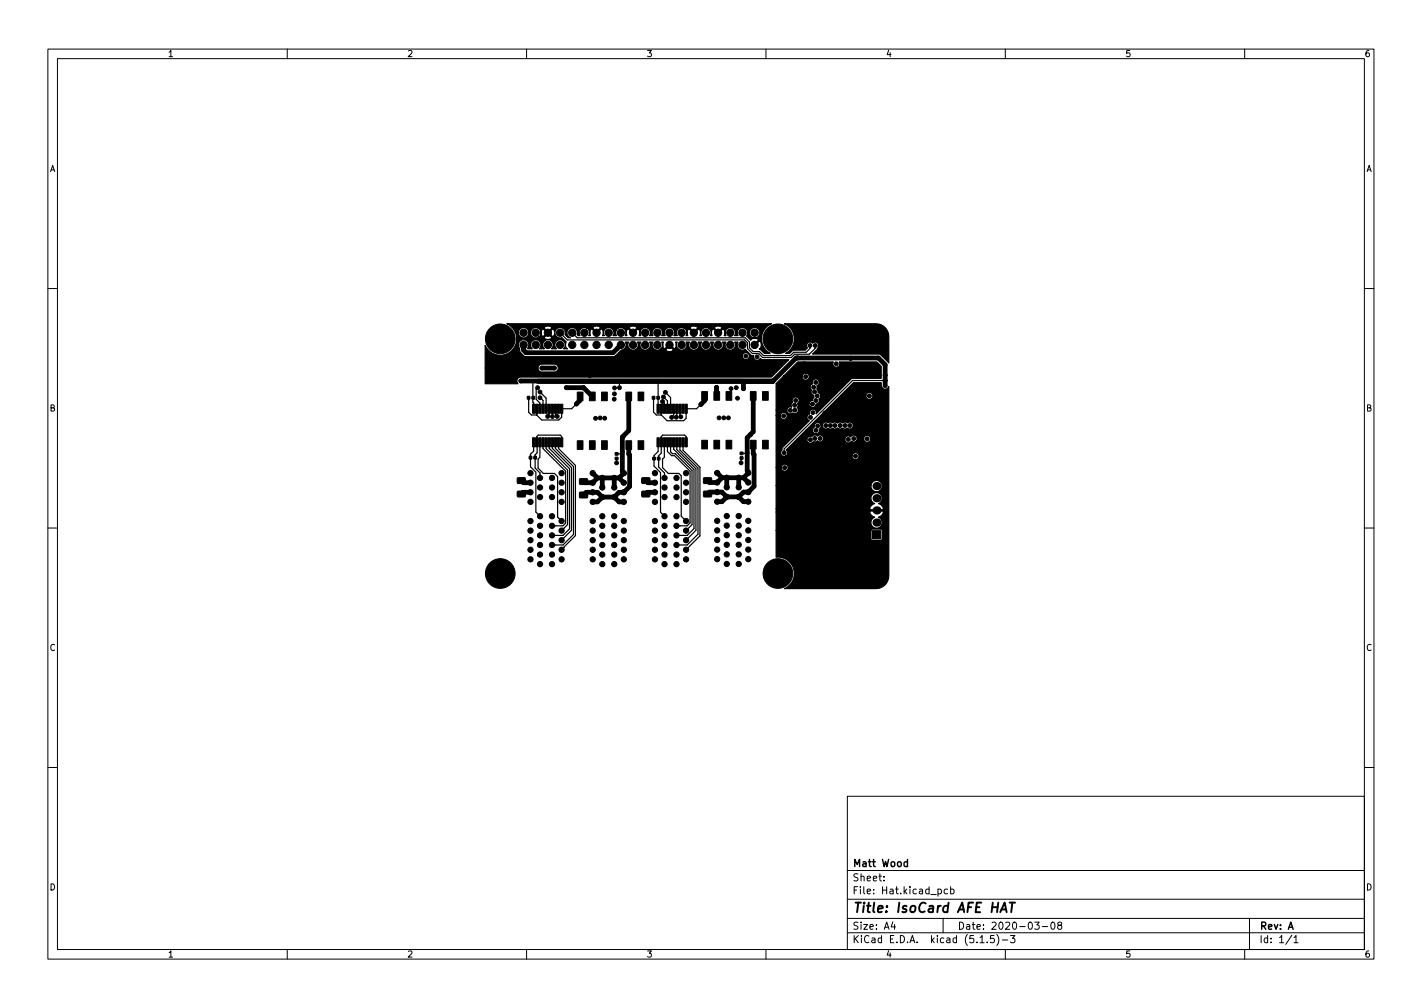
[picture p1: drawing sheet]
<svg xmlns="http://www.w3.org/2000/svg" width="297mm" height="210mm" viewBox="0 0 297 210" stroke-linecap="round" stroke-linejoin="round" font-family="sans-serif">
<defs><g id="words">
<text font-size="2.8" x="178" y="190.6">Title: IsoCard AFE HAT</text>
<g font-size="2.1">
<text x="178" y="184">Sheet:</text>
<text x="178" y="181">Matt Wood</text>
<text x="178" y="186.7">File: Hat.kicad_pcb</text>
<text x="178" y="196.9">KiCad E.D.A. kicad (5.1.5)-3</text>
<text x="178" y="194.1">Size: A4</text>
<text x="200" y="194.1">Date: 2020-03-08</text>
<text x="263" y="194.1">Rev: A</text>
<text x="263" y="196.9">Id: 1/1</text>
</g>
<g font-size="1.8">
<text x="35" y="11.9">1</text>
<text x="85" y="11.9">2</text>
<text x="135" y="11.9">3</text>
<text x="185" y="11.9">4</text>
<text x="235" y="11.9">5</text>
<text x="285" y="11.9">6</text>
<text x="10.3" y="35.9">A</text>
<text x="285.3" y="35.9">A</text>
<text x="10.3" y="85.9">B</text>
<text x="285.3" y="85.9">B</text>
<text x="10.3" y="135.9">C</text>
<text x="285.3" y="135.9">C</text>
<text x="10.3" y="185.9">D</text>
<text x="285.3" y="185.9">D</text>
<text x="35" y="199.9">1</text>
<text x="85" y="199.9">2</text>
<text x="135" y="199.9">3</text>
<text x="185" y="199.9">4</text>
<text x="235" y="199.9">5</text>
<text x="285" y="199.9">6</text>
</g>
</g></defs>
<g fill="none" stroke="#000" stroke-width=".21">
<path d="M10 10.2h277v190.1h-277zM12 12.2h273v186.1h-273zM60 10.2v2M110 10.2v2M160 10.2v2M210 10.2v2M260 10.2v2M10 60.2h2M285 60.2h2M10 110.2h2M285 110.2h2M10 160.2h2"/>
<path d="M177 166.3h108v32h-108zM285 160.2h2M60 198.3v2M110 198.3v2M160 198.3v2M177 194.8h108M177 191.8h108M177 187.8h108M177 181.8h108M184.6 183.8v.1M184.6 183v.1M186.5 192.5l-.4 1h1"/>
<path d="M186.9 193v1M195.9 185.7l.5-.1 .2 .3-.1 .7h-.6M197 191.8v3M197.9 185.7l-.4-.1-.3 .3 .2 .7h.5M198.6 185.7l.4-.1 .3 .3-.2 .7h-.5M198.6 185.1v1.5M204.7 196.8h.9M206.2 196.7v.1M207.6 195.3h-.7v.7l.2-.1 .5 .1 .1 .2-.1 .5-.2 .1-.5-.1M208.2 195.1a1.72 1.72 0 0 1 0 2.3M209.4 196.3h1.1M210 198.3v2"/>
<path d="M211.1 195.3h.9l-.5 .6 .4 .1v.7l-.2 .1-.6-.1M216.1 192.5h1l-.5 .6 .4 .1v.7l-.2 .1-.7-.1M217.7 193.5h1.2M219.6 192.7l.3-.2a.8 .8 0 0 1 .5 .8 .8 .8 0 0 1-.5 .7l-.3-.1-.1-.4zM221.2 193.2l-.3-.3 .1-.2 .2-.2 .4 .1 .2 .2-.1 .2-.6 .2-.2 .3 .1 .4 .2 .1h.3l.3-.3-.1-.4-.2-.1M260 198.3v2M261 191.8v6.5M269.9 195.3l-1.3 1.9M270.3 195.8l.4-.5v1.5M270.3 196.8h.8"/>
</g>
<path d="M208.9 190.5l1-2 .4 2M209.2 189.9h1M210.9 188.5h1.1M211.5 188.5l-.3 2" fill="none" stroke="#000" stroke-width=".4"/>
<path d="M189.6 179.4v1.5M189.6 180l-.5-.1-.3 .3 .2 .7h.6" fill="none" stroke="#000" stroke-width=".3"/>
<g fill="#000" stroke="#000" stroke-width=".21">
<path d="M108.1 99.8h1.6v1.1h-1.6zM110.2 82.8h.5v.5h-.5zM110.6 95.3h.5v.5h-.5zM111.2 91.4h.5v1.9h-.5zM111.2 84.4h.5v1.9h-.5zM111.1 82.8h.5v.5h-.5zM111.9 91.4h.5v1.9h-.5zM111.9 84.4h.5v1.9h-.5zM111.5 95.3h.5v.5h-.5zM112.5 91.4h.5v1.9h-.5zM112.5 84.4h.5v1.9h-.5zM113.2 91.4h.5v1.9h-.5z"/>
<path d="M113.2 84.4h.5v1.9h-.5zM113.8 91.4h.5v1.9h-.5zM113.8 84.4h.5v1.9h-.5zM114.5 91.4h.5v1.9h-.5zM114.5 84.4h.5v1.9h-.5zM115.1 91.4h.5v1.9h-.5zM115.1 84.4h.5v1.9h-.5zM115.8 91.4h.5v1.9h-.5zM115.8 84.4h.5v1.9h-.5zM116.4 91.4h.5v1.9h-.5zM116.4 84.4h.5v1.9h-.5zM117.1 91.4h.5v1.9h-.5z"/>
<path d="M117.1 84.4h.5v1.9h-.5zM120.6 92h1.2v1.8h-1.2zM120.6 81.9h1.2v1.8h-1.2zM121.1 100h1.6v1.1h-1.6zM123.1 92h1.2v1.8h-1.2zM123.1 81.9h1.2v1.8h-1.2zM125.7 92h1.2v1.8h-1.2zM125.7 81.9h1.2v1.8h-1.2zM128.5 94.5h.6v.5h-.6zM128.5 95.5h.6v.5h-.6zM130.7 92h1.2v1.8h-1.2zM130.7 81.9h1.2v1.8h-1.2z"/>
<path d="M133.3 92h1.2v1.8h-1.2zM133.3 81.9h1.2v1.8h-1.2zM134.1 99.8h1.6v1.1h-1.6zM136.3 82.8h.5v.5h-.5zM136.4 95.5h.5v.5h-.5zM137.2 84.4h.5v1.9h-.5zM137.2 91.4h.5v1.9h-.5zM137.2 82.8h.5v.5h-.5zM137.3 95.5h.5v.5h-.5zM137.9 84.4h.5v1.9h-.5zM137.9 91.4h.5v1.9h-.5zM138.5 84.4h.5v1.9h-.5z"/>
<path d="M138.5 91.4h.5v1.9h-.5zM139.2 84.4h.5v1.9h-.5zM139.2 91.4h.5v1.9h-.5zM139.8 84.4h.5v1.9h-.5zM139.8 91.4h.5v1.9h-.5zM140.5 84.4h.5v1.9h-.5zM140.5 91.4h.5v1.9h-.5zM141.1 84.4h.5v1.9h-.5zM141.1 91.4h.5v1.9h-.5zM141.8 84.4h.5v1.9h-.5zM141.8 91.4h.5v1.9h-.5zM142.4 84.4h.5v1.9h-.5z"/>
<path d="M142.4 91.4h.5v1.9h-.5zM143.1 84.4h.5v1.9h-.5zM143.1 91.4h.5v1.9h-.5zM146.6 91.9h1.2v1.8h-1.2zM146.6 81.8h1.2v1.8h-1.2zM147 99.8h1.6v1.1h-1.6zM149.1 91.9h1.2v1.8h-1.2zM149.1 81.8h1.2v1.8h-1.2zM151.7 91.9h1.2v1.8h-1.2zM151.7 81.8h1.2v1.8h-1.2zM154.6 95.4h.6v.5h-.6zM154.6 94.4h.6v.5h-.6z"/>
<path d="M156.7 91.9h1.2v1.8h-1.2zM156.7 81.8h1.2v1.8h-1.2zM159.3 91.9h1.2v1.8h-1.2zM159.3 81.8h1.2v1.8h-1.2zM108.1 102.6h1.6v1.1h-1.6zM121.1 102.8h1.6v1.1h-1.6zM134.1 102.6h1.6v1.1h-1.6zM147 102.6h1.6v1.1h-1.6zM182.3 110.8h1.7v1.7h-1.7z"/>
<circle cx="103.4" cy="79.5" r=".4"/>
<circle cx="103.9" cy="74.9" r=".4"/>
<circle cx="104.5" cy="70.7" r="3.1"/>
<circle cx="108.8" cy="79.5" r=".4"/>
<circle cx="109.4" cy="69.5" r=".76"/>
<circle cx="109.4" cy="72" r=".76"/>
<circle cx="111.9" cy="72" r=".76"/>
<circle cx="111.9" cy="69.5" r=".76"/>
<circle cx="113.1" cy="75.3" r=".4"/>
<circle cx="113.2" cy="78.2" r=".4"/>
<circle cx="113.2" cy="76.8" r=".4"/>
<circle cx="114.5" cy="72" r=".76"/>
<circle cx="114.5" cy="69.5" r=".76"/>
<circle cx="115.8" cy="76.8" r=".4"/>
<circle cx="117" cy="72" r=".76"/>
<circle cx="117" cy="69.5" r=".76"/>
<circle cx="119.5" cy="72" r=".76"/>
<circle cx="119.5" cy="69.5" r=".76"/>
<circle cx="122.1" cy="72" r=".76"/>
<circle cx="122.1" cy="69.5" r=".76"/>
<circle cx="123.2" cy="78.4" r=".4"/>
<circle cx="124.6" cy="72" r=".76"/>
<circle cx="124.6" cy="69.5" r=".76"/>
<circle cx="127.2" cy="72" r=".76"/>
<circle cx="127.2" cy="69.5" r=".76"/>
<circle cx="129.7" cy="72" r=".76"/>
<circle cx="129.7" cy="69.5" r=".76"/>
<circle cx="132.2" cy="72" r=".76"/>
<circle cx="132.2" cy="69.5" r=".76"/>
<circle cx="134.8" cy="72" r=".76"/>
<circle cx="134.8" cy="69.5" r=".76"/>
<circle cx="137.3" cy="72" r=".76"/>
<circle cx="137.3" cy="69.5" r=".76"/>
<circle cx="139.9" cy="72" r=".76"/>
<circle cx="139.9" cy="69.5" r=".76"/>
<circle cx="142.4" cy="69.5" r=".76"/>
<circle cx="142.4" cy="72" r=".76"/>
<circle cx="144.9" cy="72" r=".76"/>
<circle cx="144.9" cy="69.5" r=".76"/>
<circle cx="147.5" cy="69.5" r=".76"/>
<circle cx="147.5" cy="72" r=".76"/>
<circle cx="150" cy="69.5" r=".76"/>
<circle cx="150" cy="72" r=".76"/>
<circle cx="152.6" cy="69.5" r=".76"/>
<circle cx="152.6" cy="72" r=".76"/>
<circle cx="155.1" cy="69.5" r=".76"/>
<circle cx="155.1" cy="72" r=".76"/>
<circle cx="155.8" cy="74.3" r=".4"/>
<circle cx="157.6" cy="72" r=".76"/>
<circle cx="157.6" cy="69.5" r=".76"/>
<circle cx="158.1" cy="74.5" r=".4"/>
<circle cx="162.5" cy="70.7" r="3.1"/>
<circle cx="166.6" cy="74.7" r=".4"/>
<circle cx="168" cy="75.9" r=".4"/>
<circle cx="168.3" cy="78.6" r=".4"/>
<circle cx="168.5" cy="77.5" r=".4"/>
<circle cx="169.2" cy="72.1" r=".4"/>
<circle cx="170.3" cy="72.1" r=".4"/>
<circle cx="170.4" cy="79.8" r=".4"/>
<circle cx="171.5" cy="79.7" r=".4"/>
<circle cx="172.1" cy="69.2" r=".4"/>
<circle cx="174.4" cy="79.5" r=".4"/>
<circle cx="174.7" cy="75.9" r=".4"/>
<circle cx="177.7" cy="74.8" r=".4"/>
<circle cx="183" cy="72.6" r=".4"/>
<circle cx="184.9" cy="78.3" r=".4"/>
<circle cx="184.9" cy="79.4" r=".4"/>
<circle cx="110.8" cy="98.8" r=".55"/>
<circle cx="112.3" cy="80.9" r=".4"/>
<circle cx="112.8" cy="81.8" r=".4"/>
<circle cx="112.8" cy="83" r=".4"/>
<circle cx="112.8" cy="99.8" r=".55"/>
<circle cx="114.4" cy="86.9" r=".4"/>
<circle cx="115.3" cy="99.8" r=".55"/>
<circle cx="115.4" cy="87" r=".4"/>
<circle cx="116.4" cy="86.9" r=".4"/>
<circle cx="117.3" cy="98.8" r=".55"/>
<circle cx="118.3" cy="80.9" r=".4"/>
<circle cx="120.4" cy="84.3" r=".4"/>
<circle cx="121.9" cy="80.9" r=".4"/>
<circle cx="123.8" cy="98.8" r=".55"/>
<circle cx="124.4" cy="87.3" r=".4"/>
<circle cx="125.4" cy="87.3" r=".4"/>
<circle cx="125.8" cy="99.8" r=".55"/>
<circle cx="126.3" cy="87.3" r=".4"/>
<circle cx="128.3" cy="83.3" r=".4"/>
<circle cx="128.3" cy="99.8" r=".55"/>
<circle cx="128.3" cy="82.2" r=".4"/>
<circle cx="128.4" cy="81" r=".4"/>
<circle cx="128.8" cy="96.6" r=".4"/>
<circle cx="129.4" cy="80.9" r=".4"/>
<circle cx="130.2" cy="91.2" r=".4"/>
<circle cx="130.3" cy="98.8" r=".55"/>
<circle cx="136.8" cy="98.8" r=".55"/>
<circle cx="138.4" cy="83.8" r=".4"/>
<circle cx="138.6" cy="82.9" r=".4"/>
<circle cx="138.8" cy="99.8" r=".55"/>
<circle cx="139" cy="81.9" r=".4"/>
<circle cx="140.3" cy="87.1" r=".4"/>
<circle cx="141.3" cy="87.1" r=".4"/>
<circle cx="141.3" cy="99.8" r=".55"/>
<circle cx="142.2" cy="87" r=".4"/>
<circle cx="143.3" cy="98.8" r=".55"/>
<circle cx="146.4" cy="84.4" r=".4"/>
<circle cx="149.7" cy="80.9" r=".4"/>
<circle cx="149.8" cy="98.7" r=".55"/>
<circle cx="150.2" cy="87.2" r=".4"/>
<circle cx="151.2" cy="87.2" r=".4"/>
<circle cx="151.8" cy="99.7" r=".55"/>
<circle cx="152.2" cy="87.2" r=".4"/>
<circle cx="152.7" cy="81.1" r=".4"/>
<circle cx="153.8" cy="80.9" r=".4"/>
<circle cx="154.1" cy="83.1" r=".4"/>
<circle cx="154.3" cy="99.7" r=".55"/>
<circle cx="154.8" cy="96.6" r=".4"/>
<circle cx="155.3" cy="81.2" r=".4"/>
<circle cx="156.3" cy="98.7" r=".55"/>
<circle cx="156.8" cy="90.7" r=".4"/>
<circle cx="163.7" cy="86.8" r=".4"/>
<circle cx="163.8" cy="94.5" r=".4"/>
<circle cx="163.9" cy="97.6" r=".4"/>
<circle cx="165.1" cy="85.7" r=".4"/>
<circle cx="165.1" cy="93.9" r=".4"/>
<circle cx="165.4" cy="87.8" r=".4"/>
<circle cx="166" cy="84.6" r=".4"/>
<circle cx="166.1" cy="85.6" r=".4"/>
<circle cx="166.2" cy="83.6" r=".4"/>
<circle cx="169.2" cy="85.2" r=".4"/>
<circle cx="169.3" cy="91.8" r=".4"/>
<circle cx="169.3" cy="87.1" r=".4"/>
<circle cx="169.7" cy="84.4" r=".4"/>
<circle cx="169.8" cy="86.1" r=".4"/>
<circle cx="170" cy="80.9" r=".4"/>
<circle cx="170.1" cy="81.8" r=".4"/>
<circle cx="170.2" cy="91.5" r=".4"/>
<circle cx="170.4" cy="83.6" r=".4"/>
<circle cx="170.4" cy="89.8" r=".4"/>
<circle cx="170.7" cy="82.7" r=".4"/>
<circle cx="170.8" cy="88.9" r=".4"/>
<circle cx="171.3" cy="91.5" r=".4"/>
<circle cx="171.5" cy="98.1" r=".4"/>
<circle cx="172.3" cy="86.2" r=".4"/>
<circle cx="172.5" cy="88.8" r=".4"/>
<circle cx="173.5" cy="88.9" r=".4"/>
<circle cx="174.4" cy="88.8" r=".4"/>
<circle cx="175.1" cy="98.1" r=".4"/>
<circle cx="175.5" cy="88.8" r=".4"/>
<circle cx="176" cy="91.7" r=".4"/>
<circle cx="176.5" cy="88.8" r=".4"/>
<circle cx="177.1" cy="84.6" r=".4"/>
<circle cx="177.2" cy="91.7" r=".4"/>
<circle cx="177.5" cy="88.8" r=".4"/>
<circle cx="178.3" cy="91.6" r=".4"/>
<circle cx="178.6" cy="99.5" r=".4"/>
<circle cx="178.7" cy="95.2" r=".4"/>
<circle cx="180" cy="90.8" r=".4"/>
<circle cx="180.6" cy="86.4" r=".4"/>
<circle cx="180.8" cy="80.5" r=".4"/>
<circle cx="181.1" cy="91.6" r=".4"/>
<circle cx="181.6" cy="82.6" r=".4"/>
<circle cx="184.9" cy="80.5" r=".4"/>
<circle cx="104.5" cy="119.7" r="3.1"/>
<circle cx="110.8" cy="116.8" r=".55"/>
<circle cx="110.8" cy="114.8" r=".55"/>
<circle cx="110.8" cy="112.8" r=".55"/>
<circle cx="110.8" cy="110.8" r=".55"/>
<circle cx="110.8" cy="100.8" r=".55"/>
<circle cx="110.8" cy="104.8" r=".55"/>
<circle cx="110.8" cy="108.8" r=".55"/>
<circle cx="110.8" cy="102.8" r=".55"/>
<circle cx="112.8" cy="113.8" r=".55"/>
<circle cx="112.8" cy="117.8" r=".55"/>
<circle cx="112.8" cy="115.8" r=".55"/>
<circle cx="112.8" cy="111.8" r=".55"/>
<circle cx="112.8" cy="101.8" r=".55"/>
<circle cx="112.8" cy="107.8" r=".55"/>
<circle cx="112.8" cy="103.8" r=".55"/>
<circle cx="112.8" cy="109.8" r=".55"/>
<circle cx="115.3" cy="115.8" r=".55"/>
<circle cx="115.3" cy="111.8" r=".55"/>
<circle cx="115.3" cy="117.8" r=".55"/>
<circle cx="115.3" cy="113.8" r=".55"/>
<circle cx="115.3" cy="101.8" r=".55"/>
<circle cx="115.3" cy="109.8" r=".55"/>
<circle cx="115.3" cy="107.8" r=".55"/>
<circle cx="115.3" cy="103.8" r=".55"/>
<circle cx="117.3" cy="112.8" r=".55"/>
<circle cx="117.3" cy="114.8" r=".55"/>
<circle cx="117.3" cy="116.8" r=".55"/>
<circle cx="117.3" cy="100.8" r=".55"/>
<circle cx="117.3" cy="110.8" r=".55"/>
<circle cx="117.3" cy="102.8" r=".55"/>
<circle cx="117.3" cy="108.8" r=".55"/>
<circle cx="117.3" cy="104.8" r=".55"/>
<circle cx="123.8" cy="114.8" r=".55"/>
<circle cx="123.8" cy="112.8" r=".55"/>
<circle cx="123.8" cy="116.8" r=".55"/>
<circle cx="123.8" cy="100.8" r=".55"/>
<circle cx="123.8" cy="110.8" r=".55"/>
<circle cx="123.8" cy="108.8" r=".55"/>
<circle cx="123.8" cy="102.8" r=".55"/>
<circle cx="123.8" cy="104.8" r=".55"/>
<circle cx="125.8" cy="115.8" r=".55"/>
<circle cx="125.8" cy="113.8" r=".55"/>
<circle cx="125.8" cy="117.8" r=".55"/>
<circle cx="125.8" cy="111.8" r=".55"/>
<circle cx="125.8" cy="101.8" r=".55"/>
<circle cx="125.8" cy="107.8" r=".55"/>
<circle cx="125.8" cy="103.8" r=".55"/>
<circle cx="125.8" cy="109.8" r=".55"/>
<circle cx="128.3" cy="115.8" r=".55"/>
<circle cx="128.3" cy="113.8" r=".55"/>
<circle cx="128.3" cy="117.8" r=".55"/>
<circle cx="128.3" cy="111.8" r=".55"/>
<circle cx="128.3" cy="101.8" r=".55"/>
<circle cx="128.3" cy="103.8" r=".55"/>
<circle cx="128.3" cy="109.8" r=".55"/>
<circle cx="128.3" cy="107.8" r=".55"/>
<circle cx="130.3" cy="116.8" r=".55"/>
<circle cx="130.3" cy="112.8" r=".55"/>
<circle cx="130.3" cy="114.8" r=".55"/>
<circle cx="130.3" cy="100.8" r=".55"/>
<circle cx="130.3" cy="110.8" r=".55"/>
<circle cx="130.3" cy="104.8" r=".55"/>
<circle cx="130.3" cy="108.8" r=".55"/>
<circle cx="130.3" cy="102.8" r=".55"/>
<circle cx="136.8" cy="116.8" r=".55"/>
<circle cx="136.8" cy="114.8" r=".55"/>
<circle cx="136.8" cy="112.8" r=".55"/>
<circle cx="136.8" cy="100.8" r=".55"/>
<circle cx="136.8" cy="110.8" r=".55"/>
<circle cx="136.8" cy="104.8" r=".55"/>
<circle cx="136.8" cy="108.8" r=".55"/>
<circle cx="136.8" cy="102.8" r=".55"/>
<circle cx="138.8" cy="117.8" r=".55"/>
<circle cx="138.8" cy="115.8" r=".55"/>
<circle cx="138.8" cy="111.8" r=".55"/>
<circle cx="138.8" cy="113.8" r=".55"/>
<circle cx="138.8" cy="101.8" r=".55"/>
<circle cx="138.8" cy="109.8" r=".55"/>
<circle cx="138.8" cy="107.8" r=".55"/>
<circle cx="138.8" cy="103.8" r=".55"/>
<circle cx="141.3" cy="111.8" r=".55"/>
<circle cx="141.3" cy="115.8" r=".55"/>
<circle cx="141.3" cy="113.8" r=".55"/>
<circle cx="141.3" cy="117.8" r=".55"/>
<circle cx="141.3" cy="101.8" r=".55"/>
<circle cx="141.3" cy="107.8" r=".55"/>
<circle cx="141.3" cy="109.8" r=".55"/>
<circle cx="141.3" cy="103.8" r=".55"/>
<circle cx="143.3" cy="116.8" r=".55"/>
<circle cx="143.3" cy="114.8" r=".55"/>
<circle cx="143.3" cy="112.8" r=".55"/>
<circle cx="143.3" cy="110.8" r=".55"/>
<circle cx="143.3" cy="100.8" r=".55"/>
<circle cx="143.3" cy="104.8" r=".55"/>
<circle cx="143.3" cy="102.8" r=".55"/>
<circle cx="143.3" cy="108.8" r=".55"/>
<circle cx="149.8" cy="116.7" r=".55"/>
<circle cx="149.8" cy="112.7" r=".55"/>
<circle cx="149.8" cy="104.7" r=".55"/>
<circle cx="149.8" cy="108.7" r=".55"/>
<circle cx="149.8" cy="114.7" r=".55"/>
<circle cx="149.8" cy="110.7" r=".55"/>
<circle cx="149.8" cy="102.7" r=".55"/>
<circle cx="149.8" cy="100.7" r=".55"/>
<circle cx="151.8" cy="111.7" r=".55"/>
<circle cx="151.8" cy="117.7" r=".55"/>
<circle cx="151.8" cy="107.7" r=".55"/>
<circle cx="151.8" cy="109.7" r=".55"/>
<circle cx="151.8" cy="113.7" r=".55"/>
<circle cx="151.8" cy="103.7" r=".55"/>
<circle cx="151.8" cy="115.7" r=".55"/>
<circle cx="151.8" cy="101.7" r=".55"/>
<circle cx="154.3" cy="107.7" r=".55"/>
<circle cx="154.3" cy="117.7" r=".55"/>
<circle cx="154.3" cy="111.7" r=".55"/>
<circle cx="154.3" cy="103.7" r=".55"/>
<circle cx="154.3" cy="115.7" r=".55"/>
<circle cx="154.3" cy="109.7" r=".55"/>
<circle cx="154.3" cy="113.7" r=".55"/>
<circle cx="154.3" cy="101.7" r=".55"/>
<circle cx="156.3" cy="116.7" r=".55"/>
<circle cx="156.3" cy="112.7" r=".55"/>
<circle cx="156.3" cy="110.7" r=".55"/>
<circle cx="156.3" cy="108.7" r=".55"/>
<circle cx="156.3" cy="104.7" r=".55"/>
<circle cx="156.3" cy="114.7" r=".55"/>
<circle cx="156.3" cy="102.7" r=".55"/>
<circle cx="156.3" cy="100.7" r=".55"/>
<circle cx="162.5" cy="119.7" r="3.1"/>
<circle cx="171.6" cy="113.1" r=".4"/>
<circle cx="175.3" cy="112.9" r=".4"/>
<circle cx="179" cy="113.1" r=".4"/>
</g>
<g fill="#000">
<circle cx="183.1" cy="104" r=".85"/>
<circle cx="183.1" cy="109.1" r=".85"/>
<circle cx="183.1" cy="101.5" r=".85"/>
<circle cx="183.1" cy="106.6" r=".85"/>
</g>
<g fill="none" stroke="#000" stroke-width=".25">
<path d="M112.4 79.6h-1.1v4.4l.2 .1v1.2M117 69.5l1.5 1.5h37l.6 .6v1.2l1.1 1h1.3l.8 .8h6l.7-.6h3.1l1.2-1.3v-.6M119.5 69.5l1.1 1h35.1l.8 .9v1.2l.8 .8h1.3l.9 .8h5.6l.7-.6h2.6l.8-.9v-.6M129.3 79.6l.1 1.3M137.4 79.6l.1 5.7M177.7 74.7v.1M184.9 79.4h-6.8l-14.3 14.3v.8M110.4 83v3.1l.6 .5h1.1M111.5 92.4v1.8l-.7 .6v2.7l1.1 1.1v8.3l.9 .9M112.3 80.9l-.3 .3v2.2l.8 .7v1.2M112.7 82.9l.7 .7v1.7M112.8 92.4v3.1l-.4 .3v1.9l1.1 1.1h2.3l.7 .7v8.5l.8 .8"/>
<path d="M112.8 81.8l1.3 1.3v2.2M113.4 92.4v1.2l4.7 4.8v10.8l-.5 .6h-2.3M114.1 92.4v1.3l4.5 4.4v11.4l-1.3 1.3M114.7 92.4v1.2l4.3 4.3v12.5l-1.4 1.4h-2.3M114.7 85.3v1.3l-.3 .3M115.3 85.4l.1-.1v1.7M115.4 92.4v1.2l4 4v13.1l-2.1 2.1M116 92.4v1.2l3.8 3.8v14.2l-2.2 2.2h-2.3M116 85.3v1.3l.4 .3M116.7 92.4v1.3l3.5 3.5v14.6l-2.9 3M117.3 92.4v-1.2l-.3-.4h-4.6l-.3 .4 .1 3.3-.4 .5v2.7l1 1.1v1M120.4 84.3l-1 1h-2.1v1.8l-.6 .6h-3.6l-1-1v-1.4"/>
<path d="M128.8 95.7v.9M130 94.3l-.4 .5h-.8M136.5 83v3.1l.6 .5h1M137.5 92.4v1.9l-.9 .8v2.2l1.4 1.4v8.3l.8 .8M138.1 85.3v1.3M138.4 83.8l.4 .4v1.1M138.6 82.9l.8 .8v1.6M138.8 92.4v3.1l-.4 .3v1.8l1.2 1.2h2.2l.5 .5v8.5l1 1M139 81.9l1.1 1.1v2.3M139.4 92.4v1.9l.9 .8h.6l3.2 3.3v10.8l-.6 .6h-2.2M140.1 92.4v1.9l.4 .4h.6l3.5 3.5v11.3l-1.3 1.3M140.7 85.3v1.3l-.4 .5"/>
<path d="M140.7 92.4v1.4l4.3 4.2v12.4l-1.5 1.4h-2.2M141.4 85.3v1.7l-.1 .1M141.4 92.4v1.5l4 4v12.8l-2.1 2.1M142 92.4v1.5l3.8 3.8v13.8l-2.3 2.3h-2.2M142 85.3v1.5l.2 .2M142.7 92.4v1.6l3.5 3.6v14.3l-2.9 2.9M143.3 92.4v-1.2l-.3-.4h-4.6l-.3 .4v3.4l-.5 .6v2.3l1.2 1.3v1M146.4 84.4l-.9 .9h-2.2v2l-.5 .5h-3.5l-1.2-1.2M154.9 95.6l-.1 1M156.1 94.5l-.2 .2h-1M156.8 90.7h.1"/>
</g>
<g fill="none" stroke="#000" stroke-width="1">
<path d="M108.8 79.5h52.7l-49.1 .1M109.4 72v1.1l.5 .5M109.8 73.5l.1 .1M113.2 76.8h2.6M129.7 72l-1.6 1.6h-18.2M155.3 79.6h.1M155.3 79.6h6.1l4.9-4.9h17.2l1.4 1.4v4.2M155.3 79.6v1.6M118.3 80.9h3.6l1.8 1.9M121.2 82.8v.8l-.8 .7M123.8 98.8l1 1M124.8 99.8l-1 1h-1.7l-.2-.3"/>
<path d="M124.8 99.8h4.5M125.8 99.8v2M128.3 99.8v2M129.3 99.8l1 1M131.3 82.8v7.1l-1.3 1.3v7.3l.3 .3-1 1M131.3 92.9v1.9l.2 .2v6.6l-1.2 1.2h-1l-1 1M147.2 82.7v1l-.8 .7M149.7 80.9v1.8M149.8 98.7l1 1M150.8 99.7l-1 1h-1.6l-.4-.4M150.8 99.7h4.5M151.8 99.7v2"/>
<path d="M154.3 99.7v2M155.3 99.7l1 1M157.3 82.7v7.4l-1.2 1.3v6.9l.2 .4-1 1M157.3 92.8v1.9l.2 .2v6.6l-1.2 1.2h-1l-1 1M108.9 100.3l.4 .5h1.5M110.8 102.8h-1.5l-.4 .3M121.9 103.3l.6-.5h2.3l1 1M125.8 103.8l-1 1h-1M125.8 103.8h2.5M128.3 103.8l1 1h1M134.9 100.3l.4 .5h1.5M136.8 102.8h-1.5l-.4 .3"/>
<path d="M147.8 103.1l.4-.4h2.6l1 1M151.8 103.7h2.5M151.8 103.7l-1 1h-1M154.3 103.7l1 1h1"/>
</g>
<path d="M119.5 71.8l.2 .2-.2 .2-.2-.2zM105.9 67.6h55.2l-.2 .1a3.4 3.4 0 0 0 0 6.1h-1.2l-1.1-1a.92 .92 0 0 0 0-1.6l-1 1-.2-.2 1-.9-.1-.3-.5-.2-.5 .1-.4 .1-.1 .3-.9-.9 .3-.8h.3v.2a1.09 1.09 0 0 0 1.7 .8 1.09 1.09 0 0 0 0-1.9 1.09 1.09 0 0 0-1.7 .9h-.3l-.1-.2a1.09 1.09 0 0 0-1.5-.7 1.09 1.09 0 0 0-.4 1.6l-.7-.1a1.09 1.09 0 0 0-1-1.6 1.09 1.09 0 0 0-.9 1.7h-.3l.1-.7a.6 .6 0 0 0-.4-.7l-1 1-1-1a1.01 1.01 0 0 0-.3 1.4l-.3-.1a1.09 1.09 0 0 0-.4-1.5h1.2l.8 .8 .8-.8-.1-.2-.8-.2-.6 .2-.1 .2h-1.2a1.09 1.09 0 0 0-1.3 .2 1.09 1.09 0 0 0-.1 1.4h-.4l.1-.7a.6 .6 0 0 0-.4-.7l-1 1-.9-1a1.01 1.01 0 0 0-.3 1.4l-.3-.1a1.09 1.09 0 0 0-.5-1.5h1.2l.8 .8 .8-.8-.1-.2-.7-.2-.7 .2-.1 .2h-1.2a1.09 1.09 0 0 0-1.3 .2 1.09 1.09 0 0 0-.1 1.4l-.7-.1a1.09 1.09 0 0 0-1-1.6 1.09 1.09 0 0 0-.9 1.7l-.6-.1a1.09 1.09 0 0 0-1-1.6 1.09 1.09 0 0 0-.9 1.7l-.7-.1a1.09 1.09 0 0 0-1-1.6 1.09 1.09 0 0 0-.8 1.7h-.4l.1-.7a.6 .6 0 0 0-.4-.7l-1 1-.9-1a1.01 1.01 0 0 0-.3 1.4l-.3-.1a1.09 1.09 0 0 0-.5-1.5h1.2l.8 .8 .8-.8-.1-.2-.7-.2-.7 .2-.1 .2h-1.2a1.09 1.09 0 0 0-1.3 .2 1.09 1.09 0 0 0-.1 1.4l-.7-.1a1.09 1.09 0 0 0-1-1.6 1.09 1.09 0 0 0-.9 1.7h-.3l.1-.7a.6 .6 0 0 0-.4-.7l-1 1-1-1a1.01 1.01 0 0 0-.3 1.4l-.3-.1a1.09 1.09 0 0 0-.4-1.5h1.2l.8 .8 .8-.8-.1-.2-.8-.2-.6 .2-.1 .2h-1.2a1.09 1.09 0 0 0-1.3 .2 1.09 1.09 0 0 0-.1 1.4h-.4l-.2-.2a1.09 1.09 0 0 0-.7-1.5 1.09 1.09 0 0 0-1.4 .7 1.09 1.09 0 0 0 .7 1.4h-.5l-.7-.6a1.09 1.09 0 0 0-.9-1.5 1.09 1.09 0 0 0-1.2 1.2 1.09 1.09 0 0 0 1.5 .9l.9 .9-.1 1 .1 .3 .3 .1h-.9l.1-.1a1.09 1.09 0 0 0-.1-1.5 1.09 1.09 0 0 0-1.5 .1 1.09 1.09 0 0 0 .1 1.5h-1.1l.1-.1a1.09 1.09 0 0 0-.1-1.5 1.09 1.09 0 0 0-1.6 .1 1.09 1.09 0 0 0 .1 1.5h-1.1l.2-.1a1.09 1.09 0 0 0-.2-1.5 1.09 1.09 0 0 0-1.5 .1 1.09 1.09 0 0 0 .1 1.5h-1a1.1 1.1 0 0 0-.1-1.6 1.1 1.1 0 0 0-1.5 0 1.1 1.1 0 0 0-.1 1.5l.2 .9 .7 .7 .5 .2h18.2l.5-.2h26.5a.73 .73 0 0 0 1 .7 .73 .73 0 0 0 .2-1.2 .73 .73 0 0 0-1.2 .3v.2h-26.5l1.2-1.2a1.09 1.09 0 0 0 .8-1.7l.7 .1a1.09 1.09 0 0 0 1 1.6 1.09 1.09 0 0 0 .8-1.7l.7 .1a1.09 1.09 0 0 0 1 1.6 1.09 1.09 0 0 0 .9-1.7l.6 .1a1.09 1.09 0 0 0 .2 1.3 1.09 1.09 0 0 0 1.3 .2h1.3v.2l.8 .2 .7-.2v-.2l-.7-.8-.8 .8h-1.3a1.09 1.09 0 0 0 .4-1.6h.4l-.2 .7a.6 .6 0 0 0 .5 .7l.9-1 1 1a1.01 1.01 0 0 0 .3-1.4l.3 .1a1.09 1.09 0 0 0 1 1.6 1.09 1.09 0 0 0 .9-1.7l.7 .1a1.09 1.09 0 0 0 1 1.6 1.09 1.09 0 0 0 .8-1.7l.7 .1a1.09 1.09 0 0 0 1 1.6 1.09 1.09 0 0 0 .9-1.7l.6 .1a1.09 1.09 0 0 0 1.1 1.6 1.09 1.09 0 0 0 .8-1.7l.7 .1a1.09 1.09 0 0 0 1 1.6 1.09 1.09 0 0 0 .9-1.7l.6 .1a1.09 1.09 0 0 0 .3 1.3 1.09 1.09 0 0 0 1.3 .1l1.2 1.3 .6 .1a.73 .73 0 0 0 .4 .9 .73 .73 0 0 0 .9-.4l.5 .3h5.5l-3.6 3.6h-52.6a.83 .83 0 0 0-.4 1.4h-6.8v-3.3h11l.1 .5 .5 .4h2.8a.83 .83 0 0 0 .8-.9 .83 .83 0 0 0-.8-.8h-2.8l-.5 .4-.1 .4h-11v-4.7l.1 .3a3.4 3.4 0 0 0 4.5 1.4 3.4 3.4 0 0 0 1.6-4.4h.7v.2a1.09 1.09 0 0 0 1.2 1 1.09 1.09 0 0 0 1-1.2h.3v.2a1.09 1.09 0 0 0 1.6 .8h1.3v.3l.5 .2 1-.2v-.3l-.7-.7-.8 .7h-1.3l.4-.2 .2-.6a.6 .6 0 0 0 .5 .7l.8-.8h.3l.8 .8 .3-.1 .2-.8-.2-.6-.3-.1-.8 .8h-.3l-.8-.8a.75 .75 0 0 0-.5 .9l-.1-.6-.5-.5h1.3l.8 .8 .7-.8v-.2l-.8-.2-.7 .2v.2h-1.3a1.09 1.09 0 0 0-1.6 .9h-.3l-.1-.2a1.09 1.09 0 0 0-1.1-.8 1.09 1.09 0 0 0-1 1h-.7l-.1-.3a3.3 3.3 0 0 0-1.6-1.5zM162.1 80.1l1.5-1.5h4a.73 .73 0 0 0 1 .7 .73 .73 0 0 0 .2-1.2 .73 .73 0 0 0-1.2 .3v.2h-4l3-3h7.5a.73 .73 0 0 0 .6 1.1 .73 .73 0 0 0 .6-1.1h7.9l.9 .9v2.5l-6.3 .1-7.3 7.3a.73 .73 0 0 0-.7-1 .73 .73 0 0 0-.7 1 .73 .73 0 0 0-.5 .7 .73 .73 0 0 0 .5 .7l-5.6 5.6-.2 .6a.73 .73 0 0 0-.1 1 .73 .73 0 0 0 1 .2h13.8v.1a.73 .73 0 0 0 1.1 .6 .73 .73 0 0 0 0-1.3 .73 .73 0 0 0-1.1 .6h-13.8l.1-.1a.79 .79 0 0 0 0-1.2l2.1-2.2h2.1a.8 .8 0 0 0 .6 .8 .8 .8 0 0 0 .9-.3h.4l.3-.2a.73 .73 0 0 0 .8 .3 .73 .73 0 0 0 .5-.6h4.5v.1a.73 .73 0 0 0 .6 .7 .73 .73 0 0 0 .7-.4 .73 .73 0 0 0 .8 .1 .73 .73 0 0 0 .5-.7h1.3v.2a.73 .73 0 0 0 1.1 .5 .73 .73 0 0 0 0-1.2 .73 .73 0 0 0-1.1 .5h-1.3a.73 .73 0 0 0-.6-.6 .73 .73 0 0 0-.8 .3 .73 .73 0 0 0-.8-.1 .73 .73 0 0 0-.4 .6l-4.5-.1a.73 .73 0 0 0-.4-.7 .73 .73 0 0 0-.9 .2 .87 .87 0 0 0-1.2 0 .73 .73 0 0 0-1 .6h-2.1l2-1.9h1.3v.1a.74 .74 0 0 0 .9 .7 .74 .74 0 0 0 .5-1l.3-.3 .1-.5h.3a.75 .75 0 0 0 .4 .7 .75 .75 0 0 0 .8-.1 .77 .77 0 0 0 1 0 .97 .97 0 0 0 1 0 .85 .85 0 0 0 1 0 .85 .85 0 0 0 1 0 .74 .74 0 0 0 1.1-.1 .74 .74 0 0 0-.1-1 .74 .74 0 0 0-1 0 .85 .85 0 0 0-1 0 .97 .97 0 0 0-1.1 0 .77 .77 0 0 0-1 0 .8 .8 0 0 0-.9 0 .73 .73 0 0 0-1.2 .5l-.3-.1a.74 .74 0 0 0-.9-.4 .74 .74 0 0 0-.5 .9l-.4 .6h-1.3l7.2-7.2h5.3a.73 .73 0 0 0 1 .7 .73 .73 0 0 0 .2-1.2 .73 .73 0 0 0-1.2 .3v.2h-5.3l2.7-2.7h5.8v.6a.8 .8 0 0 0 .7 .8 .8 .8 0 0 0 .8-.6v40.1a2.65 2.65 0 0 1-2.6 2.1h-19.1l.2-.1a3.4 3.4 0 0 0 1.7-4.1 3.4 3.4 0 0 0-3.7-2.4v-5.5h19.8v1.7l.2 .3h1.9l.3-.3v-1.8l-.3-.2h-1.8l-.3 .3h-19.8v-3.9h19.6l.3 .7 .7 .4-.2 .1a1.18 1.18 0 0 0-.3 1.8 1.18 1.18 0 0 0 1.9-.1 1.18 1.18 0 0 0-.6-1.8l.5-.2 .4-.5 .1-.4-.1-.2h-2.6l-.1 .2h-19.6v-.7h19.6l.1 .2h2.6a1.06 1.06 0 0 0-.9-1.3 1.18 1.18 0 0 0 .5-1.8 1.18 1.18 0 0 0-1.8 0 1.18 1.18 0 0 0 .5 1.8l-.7 .5-.3 .6h-19.6v-4.8h19.8v.2a1.18 1.18 0 0 0 1.8 .9 1.18 1.18 0 0 0 0-2 1.18 1.18 0 0 0-1.8 .9h-19.8v-3.8h1.1v.1a.73 .73 0 0 0 1.1 .6 .73 .73 0 0 0 0-1.3 .73 .73 0 0 0-1.1 .6h-1.1v-10.8h.9v.1a.73 .73 0 0 0 1.1 .6 .73 .73 0 0 0 0-1.3 .73 .73 0 0 0-1.1 .6h-.9v-1.2h2.3v.2a.73 .73 0 0 0 .4 .6 .73 .73 0 0 0 .8-.2 .73 .73 0 0 0 1-.1 .73 .73 0 0 0-.1-1l.2-.4-.1-.4h2.4a.75 .75 0 0 0 .7 .8 .75 .75 0 0 0 .8-.7 .73 .73 0 0 0 .6-1.1 .79 .79 0 0 0 .3-.8 .79 .79 0 0 0-.5-.6l-.1-.3a.56 .56 0 0 1-.1-.8l-.1-.3a.73 .73 0 0 0 .5-.9 .73 .73 0 0 0-1-.4 .73 .73 0 0 0-.4 1 .76 .76 0 0 0-.2 1.3 .83 .83 0 0 0 .5 1.1l.1 .4-.3 .3-.1 .3-.5 .2-.2 .5h-2.4a.76 .76 0 0 0 0-1.3 .76 .76 0 0 0-1.1 .5 .57 .57 0 0 1-.2 .9v.6a.73 .73 0 0 0-.9 .6h-2.3zM163.9 67.6h19.1a2.65 2.65 0 0 1 2.6 2.6v5.6l-1.5-1.6-.4-.3h-14l.9-.9a.99 .99 0 0 0-.1-1.6h-.4l-.4 .3a.73 .73 0 0 0-1-.1 .73 .73 0 0 0 0 1l-.5 .5h-2.5l-.8 .7h-.8a3.4 3.4 0 0 0 1.8-3.2 3.4 3.4 0 0 0-2-3z" fill="#000" stroke="#000" stroke-width=".25"/>
<use href="#words"/>
</svg>
